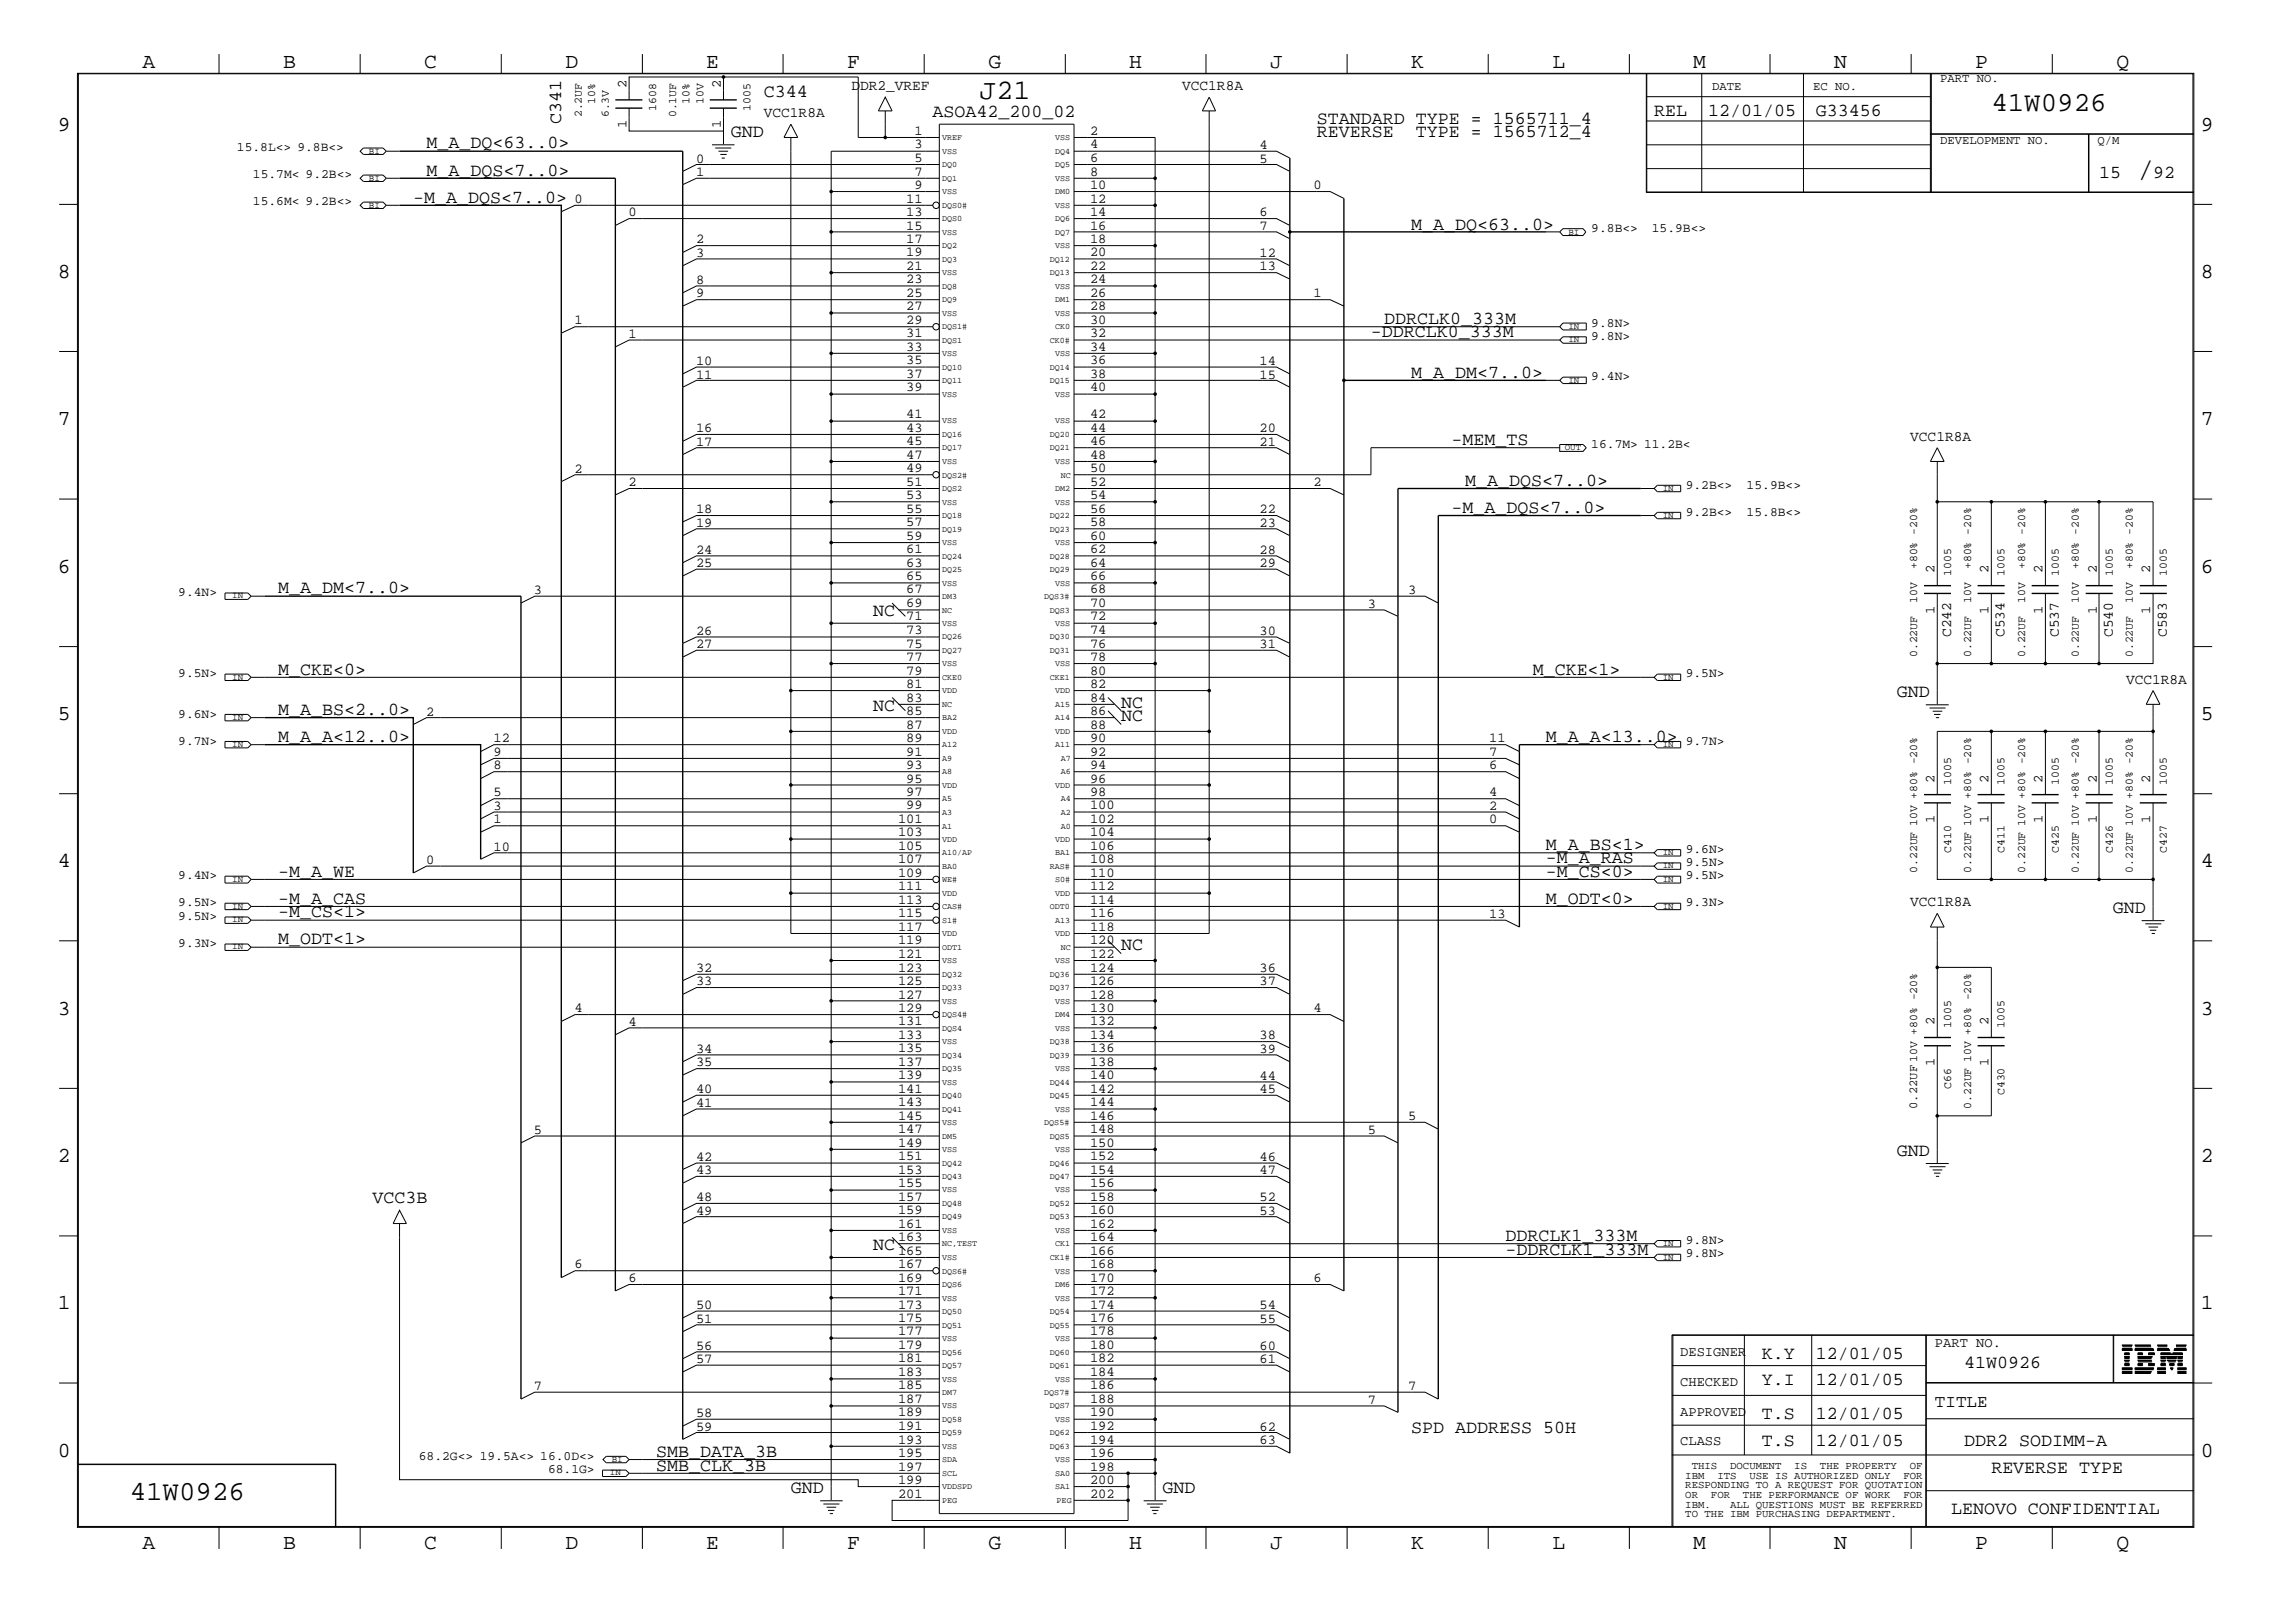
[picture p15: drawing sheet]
<svg xmlns="http://www.w3.org/2000/svg" width="423mm" height="300mm" viewBox="0 0 423 300" stroke-linecap="round" stroke-linejoin="round" font-family="sans-serif">
<defs><g id="words">
<g font-size="5.2">
<text x="181" y="18.4">J21</text>
<text x="395" y="32.9">/</text>
</g>
<g font-size="5.1">
<text x="368" y="20.5">41W0926</text>
<text x="24" y="277.2">41W0926</text>
</g>
<g font-size="4">
<text x="26.3" y="12.5">A</text>
<text x="52.3" y="12.5">B</text>
<text x="78.4" y="12.5">C</text>
<text x="104.5" y="12.5">D</text>
<text x="130.5" y="12.5">E</text>
<text x="156.5" y="12.5">F</text>
<text x="182.6" y="12.5">G</text>
<text x="208.6" y="12.5">H</text>
<text x="234.7" y="12.5">J</text>
<text x="260.8" y="12.5">K</text>
<text x="286.9" y="12.5">L</text>
<text x="312.8" y="12.5">M</text>
<text x="338.9" y="12.5">N</text>
<text x="365" y="12.5">P</text>
<text x="391.1" y="12.5">Q</text>
<text x="10.7" y="24.1">9</text>
<text x="406.7" y="24.1">9</text>
<text x="10.7" y="51.4">8</text>
<text x="406.7" y="51.4">8</text>
<text x="10.7" y="78.6">7</text>
<text x="406.7" y="78.6">7</text>
<text x="10.7" y="105.8">6</text>
<text x="406.7" y="105.8">6</text>
<text x="10.7" y="133.1">5</text>
<text x="406.7" y="133.1">5</text>
<text x="10.7" y="160.2">4</text>
<text x="406.7" y="160.2">4</text>
<text x="10.7" y="187.5">3</text>
<text x="406.7" y="187.5">3</text>
<text x="10.7" y="214.6">2</text>
<text x="406.7" y="214.6">2</text>
<text x="10.7" y="241.9">1</text>
<text x="406.7" y="241.9">1</text>
<text x="10.7" y="269.2">0</text>
<text x="406.7" y="269.2">0</text>
<text x="26.3" y="286.2">A</text>
<text x="52.3" y="286.2">B</text>
<text x="78.4" y="286.2">C</text>
<text x="104.5" y="286.2">D</text>
<text x="130.5" y="286.2">E</text>
<text x="156.5" y="286.2">F</text>
<text x="182.6" y="286.2">G</text>
<text x="208.6" y="286.2">H</text>
<text x="234.7" y="286.2">J</text>
<text x="260.8" y="286.2">K</text>
<text x="286.9" y="286.2">L</text>
<text x="312.8" y="286.2">M</text>
<text x="338.9" y="286.2">N</text>
<text x="365" y="286.2">P</text>
<text x="391.1" y="286.2">Q</text>
</g>
<g font-size="3.4">
<text x="141.1" y="17.9">C344</text>
<text x="103.7" y="22.9" transform="rotate(-90 103.7 22.9)">C341</text>
<text x="172.3" y="21.7">ASOA42_200_02</text>
<text x="243.3" y="22.9">STANDARD TYPE = 1565711_4</text>
<text x="305.6" y="21.4">REL</text>
<text x="315.6" y="21.4">12/01/05</text>
<text x="335.5" y="21.4">G33456</text>
<text x="78.8" y="27.4">M_A_DQ&lt;63..0&gt;</text>
<text x="135" y="25.4">GND</text>
<text x="243.3" y="25.4">REVERSE</text>
<text x="261.6" y="25.4">TYPE = 1565712_4</text>
<text x="78.8" y="32.4">M_A_DQS&lt;7..0&gt;</text>
<text x="387.9" y="32.9">15</text>
<text x="397.8" y="32.9">92</text>
<text x="76.4" y="37.4">-M_A_DQS&lt;7..0&gt;</text>
<text x="260.8" y="42.4">M_A_DQ&lt;63..0&gt;</text>
<text x="255.8" y="59.9">DDRCLK0_333M</text>
<text x="253.3" y="62.3">-DDRCLK0_333M</text>
<text x="260.8" y="69.8">M_A_DM&lt;7..0&gt;</text>
<text x="268.2" y="82.3">-MEM_TS</text>
<text x="270.8" y="89.7">M_A_DQS&lt;7..0&gt;</text>
<text x="268.2" y="94.7">-M_A_DQS&lt;7..0&gt;</text>
<text x="51.4" y="109.6">M_A_DM&lt;7..0&gt;</text>
<text x="161.4" y="113.9">NC</text>
<text x="51.4" y="124.6">M_CKE&lt;0&gt;</text>
<text x="283.2" y="124.6">M_CKE&lt;1&gt;</text>
<text x="161.4" y="131.3">NC</text>
<text x="207.2" y="130.7">NC</text>
<text x="350.5" y="128.9">GND</text>
<text x="51.4" y="132.1">M_A_BS&lt;2..0&gt;</text>
<text x="51.4" y="137.1">M_A_A&lt;12..0&gt;</text>
<text x="207.2" y="133.2">NC</text>
<text x="285.7" y="137.1">M_A_A&lt;13..0&gt;</text>
<text x="285.7" y="159.5">-M_A_RAS</text>
<text x="285.7" y="157.1">M_A_BS&lt;1&gt;</text>
<text x="51.4" y="162.1">-M_A_WE</text>
<text x="51.4" y="167">-M_A_CAS</text>
<text x="285.7" y="167">M_ODT&lt;0&gt;</text>
<text x="285.7" y="162.1">-M_CS&lt;0&gt;</text>
<text x="51.4" y="169.5">-M_CS&lt;1&gt;</text>
<text x="390.4" y="168.7">GND</text>
<text x="51.4" y="174.5">M_ODT&lt;1&gt;</text>
<text x="207.2" y="175.6">NC</text>
<text x="350.5" y="213.6">GND</text>
<text x="68.8" y="222.3">VCC3B</text>
<text x="161.4" y="231">NC</text>
<text x="278.2" y="229.3">DDRCLK1_333M</text>
<text x="278.2" y="231.8">-DDRCLK1_333M</text>
<text x="325.5" y="251">K.Y</text>
<text x="335.5" y="251">12/01/05</text>
<text x="325.5" y="255.9">Y.I</text>
<text x="335.5" y="255.9">12/01/05</text>
<text x="363" y="252.7">41W0926</text>
<text x="325.5" y="262.2">T.S</text>
<text x="335.5" y="262.2">12/01/05</text>
<text x="121.2" y="269.2">SMB_DATA_3B</text>
<text x="260.8" y="264.7">SPD ADDRESS 50H</text>
<text x="325.5" y="267.2">T.S</text>
<text x="335.5" y="267.2">12/01/05</text>
<text x="363" y="267.2">DDR2 SODIMM-A</text>
<text x="121.2" y="271.7">SMB_CLK_3B</text>
<text x="146.1" y="275.9">GND</text>
<text x="214.8" y="275.9">GND</text>
<text x="368" y="272.2">REVERSE TYPE</text>
<text x="360.5" y="279.7">LENOVO CONFIDENTIAL</text>
</g>
<text font-size="3.2" x="357.5" y="260">TITLE</text>
<g font-size="2.7">
<text x="157.3" y="16.7">DDR2_VREF</text>
<text x="218.4" y="16.7">VCC1R8A</text>
<text x="141.1" y="21.7">VCC1R8A</text>
<text x="353" y="81.5">VCC1R8A</text>
<text x="360.5" y="117.7" transform="rotate(-90 360.5 117.7)">C242</text>
<text x="370.4" y="117.7" transform="rotate(-90 370.4 117.7)">C534</text>
<text x="380.4" y="117.7" transform="rotate(-90 380.4 117.7)">C537</text>
<text x="390.4" y="117.7" transform="rotate(-90 390.4 117.7)">C540</text>
<text x="400.4" y="117.7" transform="rotate(-90 400.4 117.7)">C583</text>
<text x="392.9" y="126.4">VCC1R8A</text>
<text x="353" y="167.5">VCC1R8A</text>
</g>
<g font-size="2.5">
<text x="115.7" y="16.2" transform="rotate(-90 115.7 16.2)">2</text>
<text x="133.2" y="16.2" transform="rotate(-90 133.2 16.2)">2</text>
<text x="115.7" y="23.7" transform="rotate(-90 115.7 23.7)">1</text>
<text x="133.2" y="23.7" transform="rotate(-90 133.2 23.7)">1</text>
<text x="169" y="24.9">1</text>
<text x="169" y="29.9">5</text>
<text x="169" y="27.4">3</text>
<text x="201.4" y="27.4">4</text>
<text x="201.4" y="24.9">2</text>
<text x="201.4" y="29.9">6</text>
<text x="232.7" y="27.5">4</text>
<text x="128.6" y="30.1">0</text>
<text x="128.6" y="32.5">1</text>
<text x="169" y="32.4">7</text>
<text x="169" y="34.9">9</text>
<text x="201.4" y="32.4">8</text>
<text x="201.4" y="34.9">10</text>
<text x="232.7" y="30.1">5</text>
<text x="242.7" y="35">0</text>
<text x="106.2" y="37.5">0</text>
<text x="116.2" y="40">0</text>
<text x="167.5" y="37.4">11</text>
<text x="167.5" y="39.9">13</text>
<text x="201.4" y="37.4">12</text>
<text x="201.4" y="39.9">14</text>
<text x="232.7" y="40">6</text>
<text x="128.6" y="47.5">3</text>
<text x="128.6" y="45">2</text>
<text x="167.5" y="42.4">15</text>
<text x="167.5" y="44.9">17</text>
<text x="167.5" y="47.3">19</text>
<text x="201.4" y="42.4">16</text>
<text x="201.4" y="44.9">18</text>
<text x="201.4" y="47.3">20</text>
<text x="232.7" y="47.5">12</text>
<text x="232.7" y="42.5">7</text>
<text x="128.6" y="52.4">8</text>
<text x="167.5" y="49.9">21</text>
<text x="167.5" y="52.3">23</text>
<text x="201.4" y="49.9">22</text>
<text x="201.4" y="52.3">24</text>
<text x="232.7" y="50">13</text>
<text x="106.2" y="59.9">1</text>
<text x="128.6" y="54.9">9</text>
<text x="167.5" y="54.9">25</text>
<text x="167.5" y="57.3">27</text>
<text x="167.5" y="59.9">29</text>
<text x="201.4" y="59.9">30</text>
<text x="201.4" y="54.9">26</text>
<text x="201.4" y="57.3">28</text>
<text x="242.7" y="54.9">1</text>
<text x="116.2" y="62.4">1</text>
<text x="167.5" y="64.9">33</text>
<text x="167.5" y="62.3">31</text>
<text x="201.4" y="64.9">34</text>
<text x="201.4" y="62.3">32</text>
<text x="128.6" y="69.9">11</text>
<text x="128.6" y="67.4">10</text>
<text x="167.5" y="69.8">37</text>
<text x="167.5" y="67.3">35</text>
<text x="201.4" y="69.8">38</text>
<text x="201.4" y="67.3">36</text>
<text x="232.7" y="67.4">14</text>
<text x="232.7" y="69.9">15</text>
<text x="167.5" y="77.3">41</text>
<text x="167.5" y="72.3">39</text>
<text x="201.4" y="77.3">42</text>
<text x="201.4" y="72.3">40</text>
<text x="128.6" y="82.4">17</text>
<text x="128.6" y="79.8">16</text>
<text x="167.5" y="82.3">45</text>
<text x="167.5" y="79.8">43</text>
<text x="201.4" y="82.3">46</text>
<text x="201.4" y="79.8">44</text>
<text x="232.7" y="82.4">21</text>
<text x="232.7" y="79.8">20</text>
<text x="106.2" y="87.4">2</text>
<text x="116.2" y="89.8">2</text>
<text x="167.5" y="89.7">51</text>
<text x="167.5" y="87.2">49</text>
<text x="167.5" y="84.7">47</text>
<text x="201.4" y="89.7">52</text>
<text x="201.4" y="87.2">50</text>
<text x="201.4" y="84.7">48</text>
<text x="242.7" y="89.8">2</text>
<text x="128.6" y="94.8">18</text>
<text x="167.5" y="94.7">55</text>
<text x="167.5" y="92.2">53</text>
<text x="201.4" y="94.7">56</text>
<text x="201.4" y="92.2">54</text>
<text x="232.7" y="94.8">22</text>
<text x="128.6" y="97.3">19</text>
<text x="167.5" y="99.7">59</text>
<text x="167.5" y="97.2">57</text>
<text x="201.4" y="99.7">60</text>
<text x="201.4" y="97.2">58</text>
<text x="232.7" y="97.3">23</text>
<text x="128.6" y="104.8">25</text>
<text x="128.6" y="102.3">24</text>
<text x="167.5" y="107.2">65</text>
<text x="167.5" y="104.7">63</text>
<text x="167.5" y="102.2">61</text>
<text x="201.4" y="107.2">66</text>
<text x="201.4" y="104.7">64</text>
<text x="201.4" y="102.2">62</text>
<text x="232.7" y="104.8">29</text>
<text x="232.7" y="102.3">28</text>
<text x="357.5" y="105.9" transform="rotate(-90 357.5 105.9)">2</text>
<text x="367.5" y="105.9" transform="rotate(-90 367.5 105.9)">2</text>
<text x="377.4" y="105.9" transform="rotate(-90 377.4 105.9)">2</text>
<text x="387.4" y="105.9" transform="rotate(-90 387.4 105.9)">2</text>
<text x="397.3" y="105.9" transform="rotate(-90 397.3 105.9)">2</text>
<text x="98.6" y="109.8">3</text>
<text x="167.5" y="112.2">69</text>
<text x="167.5" y="109.6">67</text>
<text x="201.4" y="112.2">70</text>
<text x="201.4" y="109.6">68</text>
<text x="252.7" y="112.3">3</text>
<text x="260.2" y="109.8">3</text>
<text x="357.5" y="113.5" transform="rotate(-90 357.5 113.5)">1</text>
<text x="367.5" y="113.5" transform="rotate(-90 367.5 113.5)">1</text>
<text x="377.4" y="113.5" transform="rotate(-90 377.4 113.5)">1</text>
<text x="387.4" y="113.5" transform="rotate(-90 387.4 113.5)">1</text>
<text x="397.3" y="113.5" transform="rotate(-90 397.3 113.5)">1</text>
<text x="128.6" y="119.7">27</text>
<text x="128.6" y="117.3">26</text>
<text x="167.5" y="119.6">75</text>
<text x="167.5" y="117.2">73</text>
<text x="167.5" y="114.6">71</text>
<text x="201.4" y="119.6">76</text>
<text x="201.4" y="117.2">74</text>
<text x="201.4" y="114.6">72</text>
<text x="232.7" y="117.3">30</text>
<text x="232.7" y="119.7">31</text>
<text x="167.5" y="124.6">79</text>
<text x="167.5" y="122.2">77</text>
<text x="201.4" y="124.6">80</text>
<text x="201.4" y="122.2">78</text>
<text x="167.5" y="129.6">83</text>
<text x="167.5" y="127.1">81</text>
<text x="201.4" y="129.6">84</text>
<text x="201.4" y="127.1">82</text>
<text x="78.7" y="132.2">2</text>
<text x="91.2" y="137.2">12</text>
<text x="167.5" y="137.1">89</text>
<text x="167.5" y="134.6">87</text>
<text x="167.5" y="132.1">85</text>
<text x="201.4" y="137.1">90</text>
<text x="201.4" y="134.6">88</text>
<text x="201.4" y="132.1">86</text>
<text x="275.2" y="137.2">11</text>
<text x="91.2" y="142.2">8</text>
<text x="91.2" y="139.7">9</text>
<text x="167.5" y="142.1">93</text>
<text x="167.5" y="139.6">91</text>
<text x="201.4" y="142.1">94</text>
<text x="201.4" y="139.6">92</text>
<text x="275.2" y="142.2">6</text>
<text x="275.2" y="139.7">7</text>
<text x="91.2" y="149.7">3</text>
<text x="91.2" y="147.2">5</text>
<text x="167.5" y="149.5">99</text>
<text x="167.5" y="147.1">97</text>
<text x="167.5" y="144.6">95</text>
<text x="201.4" y="149.5">100</text>
<text x="201.4" y="147.1">98</text>
<text x="201.4" y="144.6">96</text>
<text x="275.2" y="149.7">2</text>
<text x="275.2" y="147.2">4</text>
<text x="357.5" y="144.6" transform="rotate(-90 357.5 144.6)">2</text>
<text x="367.5" y="144.6" transform="rotate(-90 367.5 144.6)">2</text>
<text x="377.4" y="144.6" transform="rotate(-90 377.4 144.6)">2</text>
<text x="387.4" y="144.6" transform="rotate(-90 387.4 144.6)">2</text>
<text x="397.3" y="144.6" transform="rotate(-90 397.3 144.6)">2</text>
<text x="91.2" y="152.1">1</text>
<text x="165.9" y="154.5">103</text>
<text x="165.9" y="152.1">101</text>
<text x="201.4" y="154.5">104</text>
<text x="201.4" y="152.1">102</text>
<text x="275.2" y="152.1">0</text>
<text x="357.5" y="152.1" transform="rotate(-90 357.5 152.1)">1</text>
<text x="367.5" y="152.1" transform="rotate(-90 367.5 152.1)">1</text>
<text x="377.4" y="152.1" transform="rotate(-90 377.4 152.1)">1</text>
<text x="387.4" y="152.1" transform="rotate(-90 387.4 152.1)">1</text>
<text x="397.3" y="152.1" transform="rotate(-90 397.3 152.1)">1</text>
<text x="78.7" y="159.6">0</text>
<text x="91.2" y="157.1">10</text>
<text x="165.9" y="159.5">107</text>
<text x="165.9" y="157.1">105</text>
<text x="201.4" y="159.5">108</text>
<text x="201.4" y="157.1">106</text>
<text x="165.9" y="167">113</text>
<text x="165.9" y="164.5">111</text>
<text x="165.9" y="162.1">109</text>
<text x="201.4" y="167">114</text>
<text x="201.4" y="164.5">112</text>
<text x="201.4" y="162.1">110</text>
<text x="165.9" y="172">117</text>
<text x="165.9" y="169.5">115</text>
<text x="201.4" y="172">118</text>
<text x="201.4" y="169.5">116</text>
<text x="275.2" y="169.6">13</text>
<text x="128.6" y="179.6">32</text>
<text x="165.9" y="179.5">123</text>
<text x="165.9" y="177">121</text>
<text x="165.9" y="174.5">119</text>
<text x="201.4" y="179.5">124</text>
<text x="201.4" y="177">122</text>
<text x="201.4" y="174.5">120</text>
<text x="232.7" y="179.6">36</text>
<text x="128.6" y="182">33</text>
<text x="165.9" y="184.5">127</text>
<text x="165.9" y="181.9">125</text>
<text x="201.4" y="184.5">128</text>
<text x="201.4" y="181.9">126</text>
<text x="232.7" y="182">37</text>
<text x="106.2" y="187">4</text>
<text x="116.2" y="189.6">4</text>
<text x="165.9" y="191.9">133</text>
<text x="165.9" y="189.4">131</text>
<text x="165.9" y="186.9">129</text>
<text x="201.4" y="191.9">134</text>
<text x="201.4" y="189.4">132</text>
<text x="201.4" y="186.9">130</text>
<text x="242.7" y="187">4</text>
<text x="357.5" y="189.4" transform="rotate(-90 357.5 189.4)">2</text>
<text x="367.5" y="189.4" transform="rotate(-90 367.5 189.4)">2</text>
<text x="128.6" y="194.5">34</text>
<text x="128.6" y="197">35</text>
<text x="165.9" y="196.9">137</text>
<text x="165.9" y="194.4">135</text>
<text x="201.4" y="196.9">138</text>
<text x="201.4" y="194.4">136</text>
<text x="232.7" y="192">38</text>
<text x="232.7" y="194.5">39</text>
<text x="357.5" y="196.9" transform="rotate(-90 357.5 196.9)">1</text>
<text x="367.5" y="196.9" transform="rotate(-90 367.5 196.9)">1</text>
<text x="128.6" y="202">40</text>
<text x="165.9" y="201.9">141</text>
<text x="165.9" y="199.4">139</text>
<text x="201.4" y="201.9">142</text>
<text x="201.4" y="199.4">140</text>
<text x="232.7" y="202">45</text>
<text x="232.7" y="199.5">44</text>
<text x="98.6" y="209.5">5</text>
<text x="128.6" y="204.5">41</text>
<text x="165.9" y="209.4">147</text>
<text x="165.9" y="206.8">145</text>
<text x="165.9" y="204.4">143</text>
<text x="201.4" y="209.4">148</text>
<text x="201.4" y="206.8">146</text>
<text x="201.4" y="204.4">144</text>
<text x="252.7" y="209.5">5</text>
<text x="260.2" y="207">5</text>
<text x="128.6" y="214.5">42</text>
<text x="165.9" y="214.4">151</text>
<text x="165.9" y="211.8">149</text>
<text x="201.4" y="214.4">152</text>
<text x="201.4" y="211.8">150</text>
<text x="232.7" y="214.5">46</text>
<text x="128.6" y="221.9">48</text>
<text x="128.6" y="216.9">43</text>
<text x="165.9" y="221.8">157</text>
<text x="165.9" y="219.4">155</text>
<text x="165.9" y="216.8">153</text>
<text x="201.4" y="221.8">158</text>
<text x="201.4" y="219.4">156</text>
<text x="201.4" y="216.8">154</text>
<text x="232.7" y="216.9">47</text>
<text x="232.7" y="221.9">52</text>
<text x="128.6" y="224.5">49</text>
<text x="165.9" y="226.8">161</text>
<text x="165.9" y="224.4">159</text>
<text x="201.4" y="226.8">162</text>
<text x="201.4" y="224.4">160</text>
<text x="232.7" y="224.5">53</text>
<text x="165.9" y="231.8">165</text>
<text x="165.9" y="229.3">163</text>
<text x="201.4" y="231.8">166</text>
<text x="201.4" y="229.3">164</text>
<text x="106.2" y="234.4">6</text>
<text x="116.2" y="236.9">6</text>
<text x="165.9" y="239.3">171</text>
<text x="165.9" y="236.8">169</text>
<text x="165.9" y="234.3">167</text>
<text x="201.4" y="239.3">172</text>
<text x="201.4" y="236.8">170</text>
<text x="201.4" y="234.3">168</text>
<text x="242.7" y="236.9">6</text>
<text x="128.6" y="244.3">51</text>
<text x="128.6" y="241.9">50</text>
<text x="165.9" y="244.3">175</text>
<text x="165.9" y="241.8">173</text>
<text x="201.4" y="244.3">176</text>
<text x="201.4" y="241.8">174</text>
<text x="232.7" y="244.3">55</text>
<text x="232.7" y="241.9">54</text>
<text x="128.6" y="251.9">57</text>
<text x="128.6" y="249.3">56</text>
<text x="165.9" y="251.7">181</text>
<text x="165.9" y="249.3">179</text>
<text x="165.9" y="246.7">177</text>
<text x="201.4" y="251.7">182</text>
<text x="201.4" y="249.3">180</text>
<text x="201.4" y="246.7">178</text>
<text x="232.7" y="251.9">61</text>
<text x="232.7" y="249.3">60</text>
<text x="310.5" y="250.6">DESIGNER</text>
<text x="357.5" y="248.8">PART NO.</text>
<text x="98.6" y="256.8">7</text>
<text x="165.9" y="256.7">185</text>
<text x="165.9" y="254.3">183</text>
<text x="201.4" y="256.7">186</text>
<text x="201.4" y="254.3">184</text>
<text x="260.2" y="256.8">7</text>
<text x="310.5" y="256.1">CHECKED</text>
<text x="128.6" y="261.8">58</text>
<text x="165.9" y="261.7">189</text>
<text x="165.9" y="259.2">187</text>
<text x="201.4" y="261.7">190</text>
<text x="201.4" y="259.2">188</text>
<text x="252.7" y="259.3">7</text>
<text x="310.5" y="261.5">APPROVED</text>
<text x="128.6" y="264.3">59</text>
<text x="165.9" y="269.2">195</text>
<text x="165.9" y="266.7">193</text>
<text x="165.9" y="264.2">191</text>
<text x="201.4" y="269.2">196</text>
<text x="201.4" y="266.7">194</text>
<text x="201.4" y="264.2">192</text>
<text x="232.7" y="264.3">62</text>
<text x="232.7" y="266.8">63</text>
<text x="310.5" y="267">CLASS</text>
<text x="165.9" y="271.7">197</text>
<text x="165.9" y="274.2">199</text>
<text x="201.4" y="274.2">200</text>
<text x="201.4" y="271.7">198</text>
<text x="165.9" y="276.7">201</text>
<text x="201.4" y="276.7">202</text>
</g>
<g font-size="2.4">
<text x="43.8" y="27.9">15.8L&lt;&gt; 9.8B&lt;&gt;</text>
<text x="46.7" y="32.9">15.7M&lt; 9.2B&lt;&gt;</text>
<text x="46.7" y="37.9">15.6M&lt; 9.2B&lt;&gt;</text>
<text x="294" y="42.8">9.8B&lt;&gt;</text>
<text x="305.2" y="42.8">15.9B&lt;&gt;</text>
<text x="294" y="60.4">9.8N&gt;</text>
<text x="294" y="62.8">9.8N&gt;</text>
<text x="294" y="70.3">9.4N&gt;</text>
<text x="294" y="82.7">16.7M&gt; 11.2B&lt;</text>
<text x="311.5" y="95.3">9.2B&lt;&gt;</text>
<text x="311.5" y="90.3">9.2B&lt;&gt;</text>
<text x="322.7" y="95.3">15.8B&lt;&gt;</text>
<text x="322.7" y="90.3">15.9B&lt;&gt;</text>
<text x="32.9" y="110.2">9.4N&gt;</text>
<text x="32.9" y="125.1">9.5N&gt;</text>
<text x="311.5" y="125.1">9.5N&gt;</text>
<text x="32.9" y="132.6">9.6N&gt;</text>
<text x="32.9" y="137.6">9.7N&gt;</text>
<text x="311.5" y="137.6">9.7N&gt;</text>
<text x="311.5" y="160">9.5N&gt;</text>
<text x="311.5" y="157.6">9.6N&gt;</text>
<text x="32.9" y="162.5">9.4N&gt;</text>
<text x="32.9" y="167.5">9.5N&gt;</text>
<text x="311.5" y="167.5">9.3N&gt;</text>
<text x="311.5" y="162.5">9.5N&gt;</text>
<text x="32.9" y="170">9.5N&gt;</text>
<text x="32.9" y="175">9.3N&gt;</text>
<text x="311.5" y="229.8">9.8N&gt;</text>
<text x="311.5" y="232.3">9.8N&gt;</text>
<text x="77.4" y="269.7">68.2G&lt;&gt; 19.5A&lt;&gt; 16.0D&lt;&gt;</text>
<text x="101.3" y="272.2">68.1G&gt;</text>
</g>
<g font-size="2.3">
<text x="316.4" y="16.7">DATE</text>
<text x="335" y="16.7">EC NO.</text>
<text x="358.5" y="15.2">PART NO.</text>
<text x="358.5" y="26.6">DEVELOPMENT NO.</text>
<text x="387.6" y="26.6">Q/M</text>
<text x="354.2" y="204.9" transform="rotate(-90 354.2 204.9)">0.22UF 10V +80% -20%</text>
</g>
<g font-size="2.1">
<text x="107.5" y="21.7" transform="rotate(-90 107.5 21.7)">2.2UF</text>
<text x="110" y="19.2" transform="rotate(-90 110 19.2)">10%</text>
<text x="112.5" y="21.7" transform="rotate(-90 112.5 21.7)">6.3V</text>
<text x="121.2" y="20.5" transform="rotate(-90 121.2 20.5)">1608</text>
<text x="125" y="21.7" transform="rotate(-90 125 21.7)">0.1UF</text>
<text x="127.4" y="19.2" transform="rotate(-90 127.4 19.2)">10%</text>
<text x="130" y="19.2" transform="rotate(-90 130 19.2)">10V</text>
<text x="138.7" y="20.5" transform="rotate(-90 138.7 20.5)">1005</text>
<text x="354.2" y="105.2" transform="rotate(-90 354.2 105.2)">+80% -20%</text>
<text x="360.5" y="106.4" transform="rotate(-90 360.5 106.4)">1005</text>
<text x="364.2" y="105.2" transform="rotate(-90 364.2 105.2)">+80% -20%</text>
<text x="370.4" y="106.4" transform="rotate(-90 370.4 106.4)">1005</text>
<text x="374.2" y="105.2" transform="rotate(-90 374.2 105.2)">+80% -20%</text>
<text x="380.4" y="106.4" transform="rotate(-90 380.4 106.4)">1005</text>
<text x="384.1" y="105.2" transform="rotate(-90 384.1 105.2)">+80% -20%</text>
<text x="390.4" y="106.4" transform="rotate(-90 390.4 106.4)">1005</text>
<text x="394.1" y="105.2" transform="rotate(-90 394.1 105.2)">+80% -20%</text>
<text x="400.4" y="106.4" transform="rotate(-90 400.4 106.4)">1005</text>
<text x="354.2" y="111.4" transform="rotate(-90 354.2 111.4)">10V</text>
<text x="364.2" y="111.4" transform="rotate(-90 364.2 111.4)">10V</text>
<text x="374.2" y="111.4" transform="rotate(-90 374.2 111.4)">10V</text>
<text x="384.1" y="111.4" transform="rotate(-90 384.1 111.4)">10V</text>
<text x="394.1" y="111.4" transform="rotate(-90 394.1 111.4)">10V</text>
<text x="354.2" y="121.4" transform="rotate(-90 354.2 121.4)">0.22UF</text>
<text x="364.2" y="121.4" transform="rotate(-90 364.2 121.4)">0.22UF</text>
<text x="374.2" y="121.4" transform="rotate(-90 374.2 121.4)">0.22UF</text>
<text x="384.1" y="121.4" transform="rotate(-90 384.1 121.4)">0.22UF</text>
<text x="394.1" y="121.4" transform="rotate(-90 394.1 121.4)">0.22UF</text>
<text x="360.5" y="145" transform="rotate(-90 360.5 145)">1005</text>
<text x="370.4" y="145" transform="rotate(-90 370.4 145)">1005</text>
<text x="380.4" y="145" transform="rotate(-90 380.4 145)">1005</text>
<text x="390.4" y="145" transform="rotate(-90 390.4 145)">1005</text>
<text x="400.4" y="145" transform="rotate(-90 400.4 145)">1005</text>
<text x="354.2" y="161.3" transform="rotate(-90 354.2 161.3)">0.22UF 10V +80% -20%</text>
<text x="360.5" y="157.6" transform="rotate(-90 360.5 157.6)">C410</text>
<text x="364.2" y="161.3" transform="rotate(-90 364.2 161.3)">0.22UF 10V +80% -20%</text>
<text x="370.4" y="157.6" transform="rotate(-90 370.4 157.6)">C411</text>
<text x="374.2" y="161.3" transform="rotate(-90 374.2 161.3)">0.22UF 10V +80% -20%</text>
<text x="380.4" y="157.6" transform="rotate(-90 380.4 157.6)">C425</text>
<text x="384.1" y="161.3" transform="rotate(-90 384.1 161.3)">0.22UF 10V +80% -20%</text>
<text x="390.4" y="157.6" transform="rotate(-90 390.4 157.6)">C426</text>
<text x="394.1" y="161.3" transform="rotate(-90 394.1 161.3)">0.22UF 10V +80% -20%</text>
<text x="400.4" y="157.6" transform="rotate(-90 400.4 157.6)">C427</text>
<text x="360.5" y="189.9" transform="rotate(-90 360.5 189.9)">1005</text>
<text x="370.4" y="189.9" transform="rotate(-90 370.4 189.9)">1005</text>
<text x="360.5" y="201.2" transform="rotate(-90 360.5 201.2)">C66</text>
<text x="370.4" y="202.4" transform="rotate(-90 370.4 202.4)">C430</text>
<text x="364.2" y="204.9" transform="rotate(-90 364.2 204.9)">0.22UF 10V +80% -20%</text>
</g>
<g font-size="2">
<text x="311.4" y="273.2">IBM</text>
<text x="311.4" y="275">RESPONDING TO A REQUEST FOR QUOTATION</text>
<text x="312.6" y="271.4">THIS</text>
<text x="317.3" y="273.2">ITS</text>
<text x="319.7" y="271.4">DOCUMENT</text>
<text x="323.3" y="273.2">USE IS AUTHORIZED ONLY</text>
<text x="331.6" y="271.4">IS</text>
<text x="336.3" y="271.4">THE PROPERTY</text>
<text x="351.7" y="273.2">FOR</text>
<text x="352.9" y="271.4">OF</text>
<text x="311.4" y="276.7">OR</text>
<text x="311.4" y="278.6">IBM.</text>
<text x="311.4" y="280.2">TO THE IBM PURCHASING DEPARTMENT.</text>
<text x="316.1" y="276.7">FOR</text>
<text x="319.7" y="278.6">ALL QUESTIONS MUST BE REFERRED</text>
<text x="322.1" y="276.7">THE PERFORMANCE OF WORK</text>
<text x="351.7" y="276.7">FOR</text>
</g>
<g font-size="1.7">
<text x="68.2" y="28.4">BI</text>
<text x="68.2" y="33.4">BI</text>
<text x="68.2" y="38.4">BI</text>
<text x="289.8" y="43.3">BI</text>
<text x="289.8" y="60.8">IN</text>
<text x="289.8" y="63.2">IN</text>
<text x="289.8" y="70.8">IN</text>
<text x="289.1" y="83.2">OUT</text>
<text x="307.3" y="90.7">IN</text>
<text x="307.3" y="95.7">IN</text>
<text x="42.9" y="110.6">IN</text>
<text x="42.9" y="125.6">IN</text>
<text x="307.3" y="125.6">IN</text>
<text x="42.9" y="133">IN</text>
<text x="42.9" y="138">IN</text>
<text x="307.3" y="138">IN</text>
<text x="307.3" y="160.4">IN</text>
<text x="307.3" y="158">IN</text>
<text x="42.9" y="167.9">IN</text>
<text x="42.9" y="162.9">IN</text>
<text x="307.3" y="168">IN</text>
<text x="307.3" y="163">IN</text>
<text x="42.9" y="170.3">IN</text>
<text x="42.9" y="175.3">IN</text>
<text x="307.3" y="232.7">IN</text>
<text x="307.3" y="230.3">IN</text>
<text x="112.7" y="272.5">IN</text>
<text x="113" y="270.2">BI</text>
</g>
<g font-size="1.6">
<text x="174.1" y="25.9">VREF</text>
<text x="174.1" y="28.4">VSS</text>
<text x="195" y="25.9">VSS</text>
<text x="195" y="28.4">DQ4</text>
<text x="174.1" y="30.9">DQ0</text>
<text x="174.1" y="33.4">DQ1</text>
<text x="174.1" y="35.9">VSS</text>
<text x="195" y="30.9">DQ5</text>
<text x="195" y="33.4">VSS</text>
<text x="195" y="35.9">DM0</text>
<text x="174.1" y="38.4">DQS0#</text>
<text x="174.1" y="40.9">DQS0</text>
<text x="195" y="38.4">VSS</text>
<text x="195" y="40.9">DQ6</text>
<text x="174.1" y="43.3">VSS</text>
<text x="174.1" y="45.9">DQ2</text>
<text x="195" y="43.3">DQ7</text>
<text x="195" y="45.9">VSS</text>
<text x="174.1" y="48.3">DQ3</text>
<text x="174.1" y="50.9">VSS</text>
<text x="174.1" y="53.3">DQ8</text>
<text x="194" y="48.3">DQ12</text>
<text x="194" y="50.9">DQ13</text>
<text x="195" y="53.3">VSS</text>
<text x="174.1" y="55.9">DQ9</text>
<text x="174.1" y="58.3">VSS</text>
<text x="195" y="55.9">DM1</text>
<text x="195" y="58.3">VSS</text>
<text x="174.1" y="60.8">DQS1#</text>
<text x="174.1" y="63.3">DQS1</text>
<text x="174.1" y="65.8">VSS</text>
<text x="194" y="63.3">CK0#</text>
<text x="195" y="60.8">CK0</text>
<text x="195" y="65.8">VSS</text>
<text x="174.1" y="68.3">DQ10</text>
<text x="174.1" y="70.8">DQ11</text>
<text x="194" y="68.3">DQ14</text>
<text x="194" y="70.8">DQ15</text>
<text x="174.1" y="73.3">VSS</text>
<text x="195" y="73.3">VSS</text>
<text x="174.1" y="78.2">VSS</text>
<text x="174.1" y="80.8">DQ16</text>
<text x="174.1" y="83.2">DQ17</text>
<text x="194" y="80.8">DQ20</text>
<text x="194" y="83.2">DQ21</text>
<text x="195" y="78.2">VSS</text>
<text x="174.1" y="85.8">VSS</text>
<text x="174.1" y="88.2">DQS2#</text>
<text x="195" y="85.8">VSS</text>
<text x="196" y="88.2">NC</text>
<text x="174.1" y="90.8">DQS2</text>
<text x="174.1" y="93.2">VSS</text>
<text x="174.1" y="95.8">DQ18</text>
<text x="194" y="95.8">DQ22</text>
<text x="195" y="90.8">DM2</text>
<text x="195" y="93.2">VSS</text>
<text x="174.1" y="98.2">DQ19</text>
<text x="174.1" y="100.7">VSS</text>
<text x="194" y="98.2">DQ23</text>
<text x="195" y="100.7">VSS</text>
<text x="174.1" y="103.2">DQ24</text>
<text x="174.1" y="105.7">DQ25</text>
<text x="194" y="103.2">DQ28</text>
<text x="194" y="105.7">DQ29</text>
<text x="174.1" y="108.2">VSS</text>
<text x="174.1" y="110.7">DM3</text>
<text x="174.1" y="113.2">NC</text>
<text x="193" y="110.7">DQS3#</text>
<text x="194" y="113.2">DQS3</text>
<text x="195" y="108.2">VSS</text>
<text x="174.1" y="115.7">VSS</text>
<text x="174.1" y="118.1">DQ26</text>
<text x="194" y="118.1">DQ30</text>
<text x="195" y="115.7">VSS</text>
<text x="174.1" y="120.7">DQ27</text>
<text x="174.1" y="123.1">VSS</text>
<text x="174.1" y="125.6">CKE0</text>
<text x="194" y="120.7">DQ31</text>
<text x="194" y="125.6">CKE1</text>
<text x="195" y="123.1">VSS</text>
<text x="174.1" y="128.1">VDD</text>
<text x="174.1" y="130.6">NC</text>
<text x="195" y="128.1">VDD</text>
<text x="195" y="130.6">A15</text>
<text x="174.1" y="133.1">BA2</text>
<text x="174.1" y="135.6">VDD</text>
<text x="195" y="133.1">A14</text>
<text x="195" y="135.6">VDD</text>
<text x="174.1" y="138.1">A12</text>
<text x="174.1" y="140.5">A9</text>
<text x="174.1" y="143.1">A8</text>
<text x="195" y="138.1">A11</text>
<text x="196" y="140.5">A7</text>
<text x="196" y="143.1">A6</text>
<text x="174.1" y="145.5">VDD</text>
<text x="174.1" y="148.1">A5</text>
<text x="195" y="145.5">VDD</text>
<text x="196" y="148.1">A4</text>
<text x="174.1" y="150.5">A3</text>
<text x="174.1" y="153.1">A1</text>
<text x="174.1" y="155.5">VDD</text>
<text x="195" y="155.5">VDD</text>
<text x="196" y="150.5">A2</text>
<text x="196" y="153.1">A0</text>
<text x="174.1" y="158">A10/AP</text>
<text x="174.1" y="160.5">BA0</text>
<text x="194" y="160.5">RAS#</text>
<text x="195" y="158">BA1</text>
<text x="174.1" y="163">WE#</text>
<text x="174.1" y="165.5">VDD</text>
<text x="174.1" y="168">CAS#</text>
<text x="194" y="168">ODT0</text>
<text x="195" y="163">S0#</text>
<text x="195" y="165.5">VDD</text>
<text x="174.1" y="170.5">S1#</text>
<text x="174.1" y="173">VDD</text>
<text x="195" y="170.5">A13</text>
<text x="195" y="173">VDD</text>
<text x="174.1" y="175.5">ODT1</text>
<text x="174.1" y="178">VSS</text>
<text x="195" y="178">VSS</text>
<text x="196" y="175.5">NC</text>
<text x="174.1" y="180.4">DQ32</text>
<text x="174.1" y="183">DQ33</text>
<text x="174.1" y="185.4">VSS</text>
<text x="194" y="180.4">DQ36</text>
<text x="194" y="183">DQ37</text>
<text x="195" y="185.4">VSS</text>
<text x="174.1" y="188">DQS4#</text>
<text x="174.1" y="190.4">DQS4</text>
<text x="195" y="188">DM4</text>
<text x="195" y="190.4">VSS</text>
<text x="174.1" y="193">VSS</text>
<text x="174.1" y="195.4">DQ34</text>
<text x="174.1" y="197.9">DQ35</text>
<text x="194" y="193">DQ38</text>
<text x="194" y="195.4">DQ39</text>
<text x="195" y="197.9">VSS</text>
<text x="174.1" y="200.4">VSS</text>
<text x="174.1" y="202.9">DQ40</text>
<text x="194" y="200.4">DQ44</text>
<text x="194" y="202.9">DQ45</text>
<text x="174.1" y="205.4">DQ41</text>
<text x="174.1" y="207.9">VSS</text>
<text x="193" y="207.9">DQS5#</text>
<text x="195" y="205.4">VSS</text>
<text x="174.1" y="210.4">DM5</text>
<text x="174.1" y="212.9">VSS</text>
<text x="174.1" y="215.4">DQ42</text>
<text x="194" y="210.4">DQS5</text>
<text x="194" y="215.4">DQ46</text>
<text x="195" y="212.9">VSS</text>
<text x="174.1" y="217.8">DQ43</text>
<text x="174.1" y="220.3">VSS</text>
<text x="194" y="217.8">DQ47</text>
<text x="195" y="220.3">VSS</text>
<text x="174.1" y="222.8">DQ48</text>
<text x="174.1" y="225.3">DQ49</text>
<text x="174.1" y="227.8">VSS</text>
<text x="194" y="222.8">DQ52</text>
<text x="194" y="225.3">DQ53</text>
<text x="195" y="227.8">VSS</text>
<text x="174.1" y="230.3">NC,TEST</text>
<text x="174.1" y="232.8">VSS</text>
<text x="194" y="232.8">CK1#</text>
<text x="195" y="230.3">CK1</text>
<text x="174.1" y="235.3">DQS6#</text>
<text x="174.1" y="237.8">DQS6</text>
<text x="195" y="235.3">VSS</text>
<text x="195" y="237.8">DM6</text>
<text x="174.1" y="240.3">VSS</text>
<text x="174.1" y="242.7">DQ50</text>
<text x="174.1" y="245.3">DQ51</text>
<text x="194" y="242.7">DQ54</text>
<text x="194" y="245.3">DQ55</text>
<text x="195" y="240.3">VSS</text>
<text x="174.1" y="247.7">VSS</text>
<text x="174.1" y="250.3">DQ56</text>
<text x="194" y="250.3">DQ60</text>
<text x="195" y="247.7">VSS</text>
<text x="174.1" y="252.7">DQ57</text>
<text x="174.1" y="255.3">VSS</text>
<text x="174.1" y="257.7">DM7</text>
<text x="193" y="257.7">DQS7#</text>
<text x="194" y="252.7">DQ61</text>
<text x="195" y="255.3">VSS</text>
<text x="174.1" y="260.2">VSS</text>
<text x="174.1" y="262.7">DQ58</text>
<text x="194" y="260.2">DQS7</text>
<text x="195" y="262.7">VSS</text>
<text x="174.1" y="265.2">DQ59</text>
<text x="174.1" y="267.7">VSS</text>
<text x="194" y="265.2">DQ62</text>
<text x="194" y="267.7">DQ63</text>
<text x="174.1" y="275.2">VDDSPD</text>
<text x="174.1" y="270.2">SDA</text>
<text x="174.1" y="272.7">SCL</text>
<text x="195" y="270.2">VSS</text>
<text x="195" y="272.7">SA0</text>
<text x="195" y="275.2">SA1</text>
<text x="174.1" y="277.7">PEG</text>
<text x="195.2" y="277.7">PEG</text>
</g>
</g></defs>
<g fill="none" stroke="#000" stroke-width=".25">
<path d="M113.7 20h5M113.7 18.5h5M131.1 20h5M131.1 18.5h5M73.8 37.9h29.9v198.2M73.8 27.9h52.4v238M73.8 32.9h39.9v205.6M238.3 29.2v13.6M248.3 36.7v201.8M285.7 42.8h-47.4v225.7M248.3 70.3h37.4M303.2 95.3h-37.4v163.2"/>
<path d="M303.2 90.3h-44.9v170.6M48.9 110.2h47.4v148.3M355.5 109.6h5M355.5 108.2h5M365.4 109.6h5M365.4 108.2h5M375.4 109.6h5M375.4 108.2h5M385.4 109.6h5M385.4 108.2h5M395.4 109.6h5M395.4 108.2h5"/>
<path d="M48.9 137.6h39.9v21.2M48.9 132.6h27.5v28.7M303.2 137.6h-22.4v33.7M355.5 148.3h5M355.5 146.8h5M365.4 148.3h5M365.4 146.8h5M375.4 148.3h5M375.4 146.8h5M385.4 148.3h5M385.4 146.8h5M395.4 148.3h5"/>
<path d="M395.4 146.8h5M355.5 193.2h5M355.5 191.7h5M365.4 193.2h5M365.4 191.7h5"/>
</g>
<g fill="none" stroke="#000" stroke-width=".18">
<path d="M14.3 13.5h391.1v268.7h-391.1zM14.5 13.6h390.7v268.4h-390.7zM40.5 10v3.5M66.5 10v3.5M92.6 10v3.5M116.2 20v4.2h17.5v-4.2M116.2 18.5v-4.3h42.4v11.2h15M118.7 10v3.5M133.7 14.2v4.3M144.7 10v3.5M163.6 17.9l1.2 2.6h-2.5zM170.8 10v3.5"/>
<path d="M196.9 10v3.5M222.8 10v3.5M223.4 17.9l1.2 2.6h-2.4zM248.9 10v3.5M275 10v3.5M301.1 10v3.5M304.2 13.5v22.1h101.2M304.2 17.9h52.5M304.3 13.5v22.1M314.5 13.5v22.1M327.1 10v3.5M333.2 13.5v22.1"/>
<path d="M353.1 10v3.5M356.7 13.5v22.1M356.9 13.5v22.1M379.2 10v3.5M10.9 37.8h3.4M66.5 27.9l.6-.6h3.7l.6 .6-.6 .6h-3.7zM66.5 37.9l.6-.6h3.7l.6 .6-.6 .6h-3.7zM67.1 32.3h3.7l.6 .6-.6 .6h-3.7l-.6-.6zM71.4 27.9h2.4M71.4 32.9h2.4M71.4 37.9h2.4M131.6 26.8h4.1"/>
<path d="M132.2 27.3h2.9M132.8 27.9h1.7M133.1 28.5h1.2M133.4 29.2h.5M133.7 24.2v2.5M146.1 25.4v102.2h27.5M146.1 22.9l1.3 2.5h-2.5zM153.6 35.4h20M163.6 20.5v4.9M172.4 37.9h-66.1l-2.6 1.2M173.6 30.4h-44.9l-2.5 1.3M173.6 32.9h-44.9l-2.5 1.2"/>
<path d="M173.6 22.9h24.9v256.8h-24.9zM173.6 27.9h-20v249.3M198.5 30.4h37.4l2.4 1.3M198.5 27.9h37.4l2.4 1.3M198.5 35.4h47.3l2.5 1.3M198.5 25.4h14.9v251.8M198.5 32.9h14.9M198.5 37.9h14.9M223.4 20.5v107.1M304.2 26.8h52.5M304.2 35.5h101.2M304.2 22.4h52.5"/>
<path d="M304.3 31.2h52.4M356.7 24.8h48.7M356.7 24.7h48.7M385.9 24.8v10.8M386 24.8v10.8M405.4 37.8h3.4M153.6 42.8h20M153.6 50.4h20M153.6 57.8h20M173.6 55.4h-44.9l-2.5 1.2M173.6 40.4h-57.4l-2.5 1.3M173.6 52.8h-44.9l-2.5 1.3"/>
<path d="M173.6 47.8h-44.9l-2.5 1.3M173.6 45.4h-44.9l-2.5 1.3M198.5 50.4h37.4l2.4 1.2M198.5 40.4h37.4l2.4 1.3M198.5 42.8h37.4l2.4 1.3M198.5 47.8h37.4l2.4 1.3M198.5 55.4h47.3l2.5 1.2M198.5 45.4h14.9M198.5 52.8h14.9M198.5 57.8h14.9M285.7 42.8h2.5M288.8 59.7h4.3v1.3h-4.3l-.6-.6z"/>
<path d="M288.8 42.2h3.7l.5 .6-.5 .7h-3.7l-.6-.7zM10.9 64.9h3.4M153.6 65.3h20M153.6 72.8h20M153.6 77.8h20M172.4 60.4h-66.1l-2.6 1.2M173.6 62.8h-57.4l-2.5 1.3M173.6 70.3h-44.9l-2.5 1.2M173.6 67.8h-44.9l-2.5 1.3M198.5 70.3h37.4l2.4 1.2M198.5 67.8h37.4l2.4 1.3M198.5 60.4h89.7"/>
<path d="M198.5 62.8h89.7M198.5 65.3h14.9M198.5 72.8h14.9M198.5 77.8h14.9M285.7 70.3h2.5M288.8 69.7h4.3v1.2h-4.3l-.6-.6zM288.8 62.2h4.3v1.2h-4.3l-.6-.6zM405.4 64.9h3.4M10.9 92.2h3.4M153.6 85.3h20M153.6 92.7h20M172.4 87.7h-66.1l-2.6 1.3"/>
<path d="M173.6 90.3h-57.4l-2.5 1.1M173.6 97.7h-44.9l-2.5 1.3M173.6 80.3h-44.9l-2.5 1.2M173.6 82.7h-44.9l-2.5 1.3M173.6 95.3h-44.9l-2.5 1.1M198.5 90.3h47.3l2.5 1.1M198.5 95.3h37.4l2.4 1.1M198.5 82.7h37.4l2.4 1.3M198.5 97.7h37.4l2.4 1.3M198.5 80.3h37.4l2.4 1.2M198.5 85.3h14.9M198.5 92.7h14.9"/>
<path d="M288.2 82.1h4.3l.6 .6-.6 .7h-4.3zM288.2 82.7h-34.9v5h-54.8M303.2 90.3h2.4M303.2 95.3h2.4M305.6 90.3l.6-.6h4.4v1.1h-4.4zM306.2 94.7h4.4v1.1h-4.4l-.6-.5zM358 92.7h10v15.5M358 85.3v22.9M358 82.7l1.2 2.6h-2.5zM368 92.7h10v15.5M378 92.7h19.8v15.5M387.9 92.7v15.5"/>
<path d="M405.4 92.2h3.4M10.9 119.5h3.4M41.6 109.6h4.2l.6 .6-.6 .5h-4.2zM46.4 110.2h2.5M153.6 100.2h20M153.6 107.7h20M153.6 115.1h20M164.8 111.4l2.5 2.5M166 112.7h7.6M173.6 110.2h-74.8l-2.5 1.2M173.6 117.7h-44.9l-2.5 1.2M173.6 105.2h-44.9l-2.5 1.2"/>
<path d="M173.6 102.7h-44.9l-2.5 1.3M198.5 112.7h57.3l2.5 1.2M198.5 110.2h64.8l2.5 1.2M198.5 117.7h37.4l2.4 1.2M198.5 102.7h37.4l2.4 1.3M198.5 105.2h37.4l2.4 1.2M198.5 100.2h14.9M198.5 107.7h14.9M198.5 115.1h14.9M358 109.6v20.5M368 109.6v13M378 109.6v13"/>
<path d="M387.9 109.6v13M397.8 109.6v13h-19.8M405.4 119.5h3.4M41.6 132h4.2l.6 .6-.6 .6h-4.2zM41.6 124.5h4.2l.6 .6-.6 .6h-4.2zM41.6 137h4.2l.6 .6-.6 .6h-4.2zM46.4 132.6h2.5M46.4 125.1h127.2M46.4 137.6h2.5M146.1 127.6v7.5h27.5M146.1 135.1v9.9h27.5M153.6 122.6h20"/>
<path d="M164.8 128.9l2.5 2.4M166 130.1h7.6M173.6 132.6h-94.8l-2.4 1.3M173.6 137.6h-82.3l-2.5 1.3M173.6 120.1h-44.9l-2.5 1.3M198.5 137.6h79.7l2.6 1.3M198.5 120.1h37.4l2.4 1.3M198.5 132.6h7.4M198.5 130.1h7.4M198.5 122.6h14.9M198.5 125.1h107.1M198.5 127.6h24.9"/>
<path d="M204.7 128.9l2.5 2.4M204.7 131.3l2.5 2.6M223.4 127.6v7.5h-24.9M223.4 135.1v9.9h-24.9M303.2 137.6h2.4M306.2 124.5h4.4v1.2h-4.4l-.6-.6zM306.2 137h4.4v1.2h-4.4l-.6-.6zM355.9 130.2h4.2M356.5 130.8h3M357.1 131.4h1.8M357.4 132h1.2M357.7 132.6h.6"/>
<path d="M358 122.6h20M368 135.1v11.7M378 135.1v11.7M387.9 135.1h9.9v11.7M387.9 135.1h-29.9v11.7M387.9 135.1v11.7M397.8 130.1v5M397.8 127.6l1.3 2.5h-2.5zM10.9 146.6h3.4M146.1 145v10h27.5M146.1 155v10h27.5M173.6 157.6h-82.3l-2.5 1.2"/>
<path d="M173.6 147.6h-82.3l-2.5 1.2M173.6 150h-82.3l-2.5 1.3M173.6 152.6h-82.3l-2.5 1.2M173.6 142.6h-82.3l-2.5 1.2M173.6 140.1h-82.3l-2.5 1.2M198.5 152.6h79.7l2.6 1.2M198.5 150h79.7l2.6 1.3M198.5 142.6h79.7l2.6 1.2M198.5 147.6h79.7l2.6 1.2M198.5 140.1h79.7l2.6 1.2M198.5 157.6h107.1M223.4 145v10h-24.9"/>
<path d="M223.4 155v10h-24.9M305.6 157.6l.6-.6h4.4v1.2h-4.4zM358 148.3v14.2h20M368 148.3v14.2M378 148.3v14.2M387.9 148.3v14.2M397.8 148.3v21.7M405.4 146.6h3.4M10.9 173.8h3.4M41.6 166.9h4.2l.6 .6-.6 .6h-4.2zM41.6 161.9h4.2l.6 .6-.6 .7h-4.2zM41.6 169.4h4.2l.6 .6-.6 .6h-4.2z"/>
<path d="M41.6 174.4h4.2l.6 .6-.6 .6h-4.2zM46.4 162.5h126M46.4 167.5h126M46.4 170h126M46.4 175h127.2M146.1 165v7.5h27.5M153.6 177.5h20M173.6 160h-94.8l-2.4 1.3M198.5 170h79.7l2.6 1.3M198.5 160h107.1M198.5 162.5h107.1M198.5 167.5h107.1"/>
<path d="M198.5 175h7.4M198.5 177.5h14.9M204.7 173.7l2.5 2.5M223.4 165v7.5h-24.9M305.6 160l.6-.6h4.4v1.2h-4.4zM306.2 166.9h4.4v1.2h-4.4l-.6-.6zM306.2 161.9h4.4v1.3h-4.4l-.6-.7zM358 171.3v7.4M358 168.7l1.2 2.6h-2.5zM378 162.5h19.8M395.7 170.1h4.3M396.4 170.7h3"/>
<path d="M397 171.3h1.8M397.3 171.9h1.1M397.6 172.5h.6M405.4 173.8h3.4M153.6 184.9h20M153.6 192.4h20M153.6 199.9h20M172.4 187.5h-66.1l-2.6 1.2M173.6 189.9h-57.4l-2.5 1.3M173.6 197.4h-44.9l-2.5 1.2M173.6 194.9h-44.9l-2.5 1.3M173.6 180h-44.9l-2.5 1.2"/>
<path d="M173.6 182.5h-44.9l-2.5 1.2M198.5 187.5h47.3l2.5 1.2M198.5 182.5h37.4l2.4 1.2M198.5 180h37.4l2.4 1.2M198.5 192.4h37.4l2.4 1.2M198.5 194.9h37.4l2.4 1.3M198.5 199.9h37.4l2.4 1.3M198.5 184.9h14.9M198.5 189.9h14.9M198.5 197.4h14.9M358 191.7v-13h10v13M358 193.2v13"/>
<path d="M368 193.2v13h-10v8.7M10.9 201.1h3.4M153.6 207.3h20M153.6 212.3h20M153.6 219.9h20M173.6 217.3h-44.9l-2.5 1.3M173.6 214.9h-44.9l-2.5 1.2M173.6 204.9h-44.9l-2.5 1.3M173.6 202.4h-44.9l-2.5 1.2M173.6 209.9h-74.8l-2.5 1.3M198.5 209.9h57.3l2.5 1.3M198.5 207.3h64.8l2.5 1.3"/>
<path d="M198.5 202.4h37.4l2.4 1.2M198.5 214.9h37.4l2.4 1.2M198.5 217.3h37.4l2.4 1.3M198.5 204.9h14.9M198.5 212.3h14.9M198.5 219.9h14.9M355.9 215h4.2M356.5 215.6h3M357.1 216.2h1.8M357.4 216.7h1.2M357.7 217.3h.6M405.4 201.1h3.4"/>
<path d="M10.9 228.3h3.4M73.8 223.6l1.3 2.5h-2.5zM73.8 226.1v47.3h84.8v1.3h15M153.6 227.3h20M153.6 232.3h20M153.6 239.8h20M164.8 228.6l2.5 2.5M166 229.8h7.6M172.4 234.8h-66.1l-2.6 1.3M173.6 224.8h-44.9l-2.5 1.3M173.6 222.3h-44.9l-2.5 1.3M173.6 237.3h-57.4l-2.5 1.2"/>
<path d="M198.5 237.3h47.3l2.5 1.2M198.5 224.8h37.4l2.4 1.3M198.5 222.3h37.4l2.4 1.3M198.5 227.3h14.9M198.5 229.8h107.1M198.5 232.3h107.1M198.5 234.8h14.9M198.5 239.8h14.9M306.2 231.7h4.4v1.2h-4.4l-.6-.6zM306.2 229.2h4.4v1.2h-4.4l-.6-.6zM405.4 228.3h3.4M10.9 255.5h3.4"/>
<path d="M153.6 247.2h20M153.6 254.8h20M153.6 259.8h20M173.6 249.8h-44.9l-2.5 1.2M173.6 244.8h-44.9l-2.5 1.2M173.6 242.2h-44.9l-2.5 1.3M173.6 257.2h-74.8l-2.5 1.3M173.6 252.2h-44.9l-2.5 1.3M198.5 259.8h57.3l2.5 1.1M198.5 257.2h64.8l2.5 1.3M198.5 242.2h37.4l2.4 1.3M198.5 244.8h37.4l2.4 1.2"/>
<path d="M198.5 249.8h37.4l2.4 1.2M198.5 252.2h37.4l2.4 1.3M198.5 247.2h14.9M198.5 254.8h14.9M308.9 246.7h96.5M308.9 257.8h47M308.9 252.3h47M309.1 246.6v35.4M322.3 246.6v22.2M334.8 246.6v22.2M355.9 246.6v35.4M355.9 255.4h49.5"/>
<path d="M355.9 255.5h52.9M390.5 246.6v8.9M390.6 246.6v8.9M392.2 253.7h1.8zM392.2 253.6h1.8zM392.2 253.4l1.8 .1zM392.2 253l1.8 .1zM392.2 252.8l1.8 .1zM392.2 252.7l1.8 .1zM392.2 249.4l1.8 .1zM392.2 249.3l1.8 .1zM392.2 249.2l1.8 .1z"/>
<path d="M392.2 248.8h1.8zM392.2 248.7h1.8zM392.2 248.5l1.8 .1zM392.6 252.3h.8zM392.6 252.1l.8 .1zM392.6 252l.8 .1zM392.6 251.6h.8zM392.6 251.5h.8zM392.6 251.3l.8 .1zM392.6 250.9l.8 .1zM392.6 250.8h.8zM392.6 250.6l.8 .1z"/>
<path d="M392.6 250.2l.8 .1zM392.6 250l.8 .1zM392.6 249.9h.8zM394.5 253.7h2.8zM394.5 253.6h2.9zM394.5 253.4l3 .1zM394.5 248.8h3zM394.5 248.7h2.9zM394.5 248.5l2.8 .1zM394.5 253l3.3 .1zM394.5 252.8l3.4 .1zM394.5 252.7l3.4 .1z"/>
<path d="M394.5 249.4l3.4 .1zM394.5 249.3l3.4 .1zM394.5 249.2l3.3 .1zM395.1 251.6h2.6zM395.1 251.5h2.5zM395.1 251.3l2.4 .1zM395.1 250.9l2.4 .1zM395.1 250.8h2.5zM395.1 250.6l2.6 .1zM395.1 252.3h.8zM395.1 252.1l.8 .1zM395.1 252l.8 .1z"/>
<path d="M395.1 250.2l.8 .1zM395.1 250l.8 .1zM395.1 249.9h.8zM397 252.3h1.1zM397 252.1l1.1 .1zM397 252l1.1 .1zM397 250.2l1.1 .1zM397 250l1.1 .1zM397 249.9h1.1zM398.7 253.7h1.4zM398.7 253.6h1.4zM398.7 253.4l1.4 .1z"/>
<path d="M398.7 253l1.4 .1zM398.7 252.8l1.4 .1zM398.7 252.7l1.4 .1zM398.7 249.4l2.2 .1zM398.7 249.3l2.1 .1zM398.7 249.2l2 .1zM398.7 248.8h1.8zM398.7 248.7h1.8zM398.7 248.5l1.7 .1zM399.3 252.3h.8zM399.3 252.1l.8 .1zM399.3 252l.8 .1z"/>
<path d="M399.3 251.6h.8zM399.3 251.5h.8zM399.3 251.3l.8 .1zM399.3 250.9l.8 .1zM399.3 250.8h.8zM399.3 250.6l.8 .1zM399.3 250.2l1.9 .1zM399.3 250l1.9 .1zM399.3 249.9h1.8zM400.3 250.6l2 .1zM400.4 250.9l1.8 .1zM400.4 250.8h1.8z"/>
<path d="M400.5 251.3l1.6 .1zM400.6 251.5h1.5zM400.6 251.6h1.4zM400.9 252.1l.8 .1zM400.9 252l.8 .1zM401 252.3h.7zM401.1 252.7l.4 .1zM401.2 252.8l.3 .1zM401.2 253l.2 .1zM401.4 250.2l1.9 .1zM401.5 250l1.8 .1zM401.5 249.9h1.8z"/>
<path d="M401.7 249.4l2.2 .1zM401.8 249.3l2.1 .1zM401.8 249.2l2.1 .1zM402.1 248.8h1.8zM402.1 248.7h1.8zM402.2 248.5l1.7 .1zM402.4 253.7h1.5zM402.4 253.6h1.5zM402.4 253.4l1.5 .1zM402.4 253l1.5 .1zM402.4 252.8l1.5 .1zM402.4 252.7l1.5 .1z"/>
<path d="M402.4 252.3h.9zM402.4 252.1l.9 .1zM402.4 252l.9 .1zM402.4 251.6h.9zM402.4 251.5h.9zM402.4 251.3l.9 .1zM402.4 250.9l.9 .1zM402.4 250.8h.9zM402.4 250.6l.9 .1zM405.4 246.6h-96.5v35.4M14.3 270.5h47.8v11.5M14.3 270.6h47.8"/>
<path d="M62 270.5v11.5M111.3 271.6h4.4l.5 .6-.5 .6h-4.4zM111.4 269.7l.6-.6h3.7l.5 .6-.5 .6h-3.7zM116.2 269.7h57.4M116.2 272.2h57.4M151.6 277.3h4.1M152.1 277.9h3M152.7 278.5h1.8M153 279.1h1.2M153.3 279.7h.6M153.6 267.2h20M173.6 262.2h-44.9l-2.5 1.3"/>
<path d="M173.6 264.7h-44.9l-2.5 1.2M173.6 277.2h-8.8v3.7h43.6v-3.7h-9.9M198.5 267.2h37.4l2.4 1.3M198.5 264.7h37.4l2.4 1.2M198.5 274.7h9.9v2.5M198.5 262.2h14.9M198.5 269.7h14.9M198.5 272.2h14.9M208.4 272.2v2.5M211.3 277.3h4.3M211.9 277.9h3M212.5 278.5h1.8"/>
<path d="M212.9 279.1h1.1M213.1 279.7h.6M308.9 268.8h96.5M308.9 263.3h47M355.9 275.4h49.5M355.9 262.1h49.5M40.5 282v4.2M66.5 282v4.2M92.6 282v4.2M118.7 282v4.2M144.7 282v4.2M170.8 282v4.2"/>
<path d="M196.9 282v4.2M222.8 282v4.2M248.9 282v4.2M275 282v4.2M301.1 282v4.2M327.1 282v4.2M353.1 282v4.2M379.2 282v4.2"/>
<circle cx="173" cy="37.9" r=".59"/>
<circle cx="173" cy="60.4" r=".59"/>
<circle cx="173" cy="87.7" r=".59"/>
<circle cx="173" cy="162.5" r=".59"/>
<circle cx="173" cy="167.5" r=".59"/>
<circle cx="173" cy="170" r=".59"/>
<circle cx="173" cy="187.5" r=".59"/>
<circle cx="173" cy="234.8" r=".59"/>
</g>
<g fill="#000">
<circle cx="133.7" cy="14.2" r=".34"/>
<circle cx="153.6" cy="35.4" r=".34"/>
<circle cx="163.6" cy="25.4" r=".34"/>
<circle cx="213.4" cy="32.9" r=".34"/>
<circle cx="213.4" cy="37.9" r=".34"/>
<circle cx="153.6" cy="57.8" r=".34"/>
<circle cx="153.6" cy="42.8" r=".34"/>
<circle cx="153.6" cy="50.4" r=".34"/>
<circle cx="213.4" cy="57.8" r=".34"/>
<circle cx="213.4" cy="52.8" r=".34"/>
<circle cx="213.4" cy="45.4" r=".34"/>
<circle cx="238.3" cy="42.8" r=".34"/>
<circle cx="153.6" cy="77.8" r=".34"/>
<circle cx="153.6" cy="72.8" r=".34"/>
<circle cx="153.6" cy="65.3" r=".34"/>
<circle cx="213.4" cy="65.3" r=".34"/>
<circle cx="213.4" cy="72.8" r=".34"/>
<circle cx="213.4" cy="77.8" r=".34"/>
<circle cx="248.3" cy="70.3" r=".34"/>
<circle cx="153.6" cy="92.7" r=".34"/>
<circle cx="153.6" cy="85.3" r=".34"/>
<circle cx="213.4" cy="92.7" r=".34"/>
<circle cx="213.4" cy="85.3" r=".34"/>
<circle cx="358" cy="92.7" r=".34"/>
<circle cx="368" cy="92.7" r=".34"/>
<circle cx="378" cy="92.7" r=".34"/>
<circle cx="387.9" cy="92.7" r=".34"/>
<circle cx="153.6" cy="100.2" r=".34"/>
<circle cx="153.6" cy="115.1" r=".34"/>
<circle cx="153.6" cy="107.7" r=".34"/>
<circle cx="213.4" cy="100.2" r=".34"/>
<circle cx="213.4" cy="115.1" r=".34"/>
<circle cx="213.4" cy="107.7" r=".34"/>
<circle cx="146.1" cy="135.1" r=".34"/>
<circle cx="146.1" cy="127.6" r=".34"/>
<circle cx="153.6" cy="122.6" r=".34"/>
<circle cx="213.4" cy="122.6" r=".34"/>
<circle cx="223.4" cy="135.1" r=".34"/>
<circle cx="223.4" cy="127.6" r=".34"/>
<circle cx="358" cy="122.6" r=".34"/>
<circle cx="368" cy="122.6" r=".34"/>
<circle cx="368" cy="135.1" r=".34"/>
<circle cx="378" cy="122.6" r=".34"/>
<circle cx="378" cy="135.1" r=".34"/>
<circle cx="387.9" cy="135.1" r=".34"/>
<circle cx="387.9" cy="122.6" r=".34"/>
<circle cx="397.8" cy="135.1" r=".34"/>
<circle cx="146.1" cy="145" r=".34"/>
<circle cx="146.1" cy="155" r=".34"/>
<circle cx="223.4" cy="145" r=".34"/>
<circle cx="223.4" cy="155" r=".34"/>
<circle cx="146.1" cy="165" r=".34"/>
<circle cx="153.6" cy="177.5" r=".34"/>
<circle cx="213.4" cy="177.5" r=".34"/>
<circle cx="223.4" cy="165" r=".34"/>
<circle cx="358" cy="178.7" r=".34"/>
<circle cx="368" cy="162.5" r=".34"/>
<circle cx="378" cy="162.5" r=".34"/>
<circle cx="387.9" cy="162.5" r=".34"/>
<circle cx="397.8" cy="162.5" r=".34"/>
<circle cx="153.6" cy="192.4" r=".34"/>
<circle cx="153.6" cy="199.9" r=".34"/>
<circle cx="153.6" cy="184.9" r=".34"/>
<circle cx="213.4" cy="189.9" r=".34"/>
<circle cx="213.4" cy="184.9" r=".34"/>
<circle cx="213.4" cy="197.4" r=".34"/>
<circle cx="153.6" cy="207.3" r=".34"/>
<circle cx="153.6" cy="212.3" r=".34"/>
<circle cx="153.6" cy="219.9" r=".34"/>
<circle cx="213.4" cy="219.9" r=".34"/>
<circle cx="213.4" cy="212.3" r=".34"/>
<circle cx="213.4" cy="204.9" r=".34"/>
<circle cx="358" cy="206.2" r=".34"/>
<circle cx="153.6" cy="232.3" r=".34"/>
<circle cx="153.6" cy="227.3" r=".34"/>
<circle cx="153.6" cy="239.8" r=".34"/>
<circle cx="213.4" cy="234.8" r=".34"/>
<circle cx="213.4" cy="227.3" r=".34"/>
<circle cx="213.4" cy="239.8" r=".34"/>
<circle cx="153.6" cy="254.8" r=".34"/>
<circle cx="153.6" cy="247.2" r=".34"/>
<circle cx="153.6" cy="259.8" r=".34"/>
<circle cx="213.4" cy="247.2" r=".34"/>
<circle cx="213.4" cy="254.8" r=".34"/>
<circle cx="153.6" cy="267.2" r=".34"/>
<circle cx="208.4" cy="272.2" r=".34"/>
<circle cx="208.4" cy="274.7" r=".34"/>
<circle cx="208.4" cy="277.2" r=".34"/>
<circle cx="213.4" cy="272.2" r=".34"/>
<circle cx="213.4" cy="269.7" r=".34"/>
<circle cx="213.4" cy="262.2" r=".34"/>
</g>
<use href="#words"/>
</svg>
